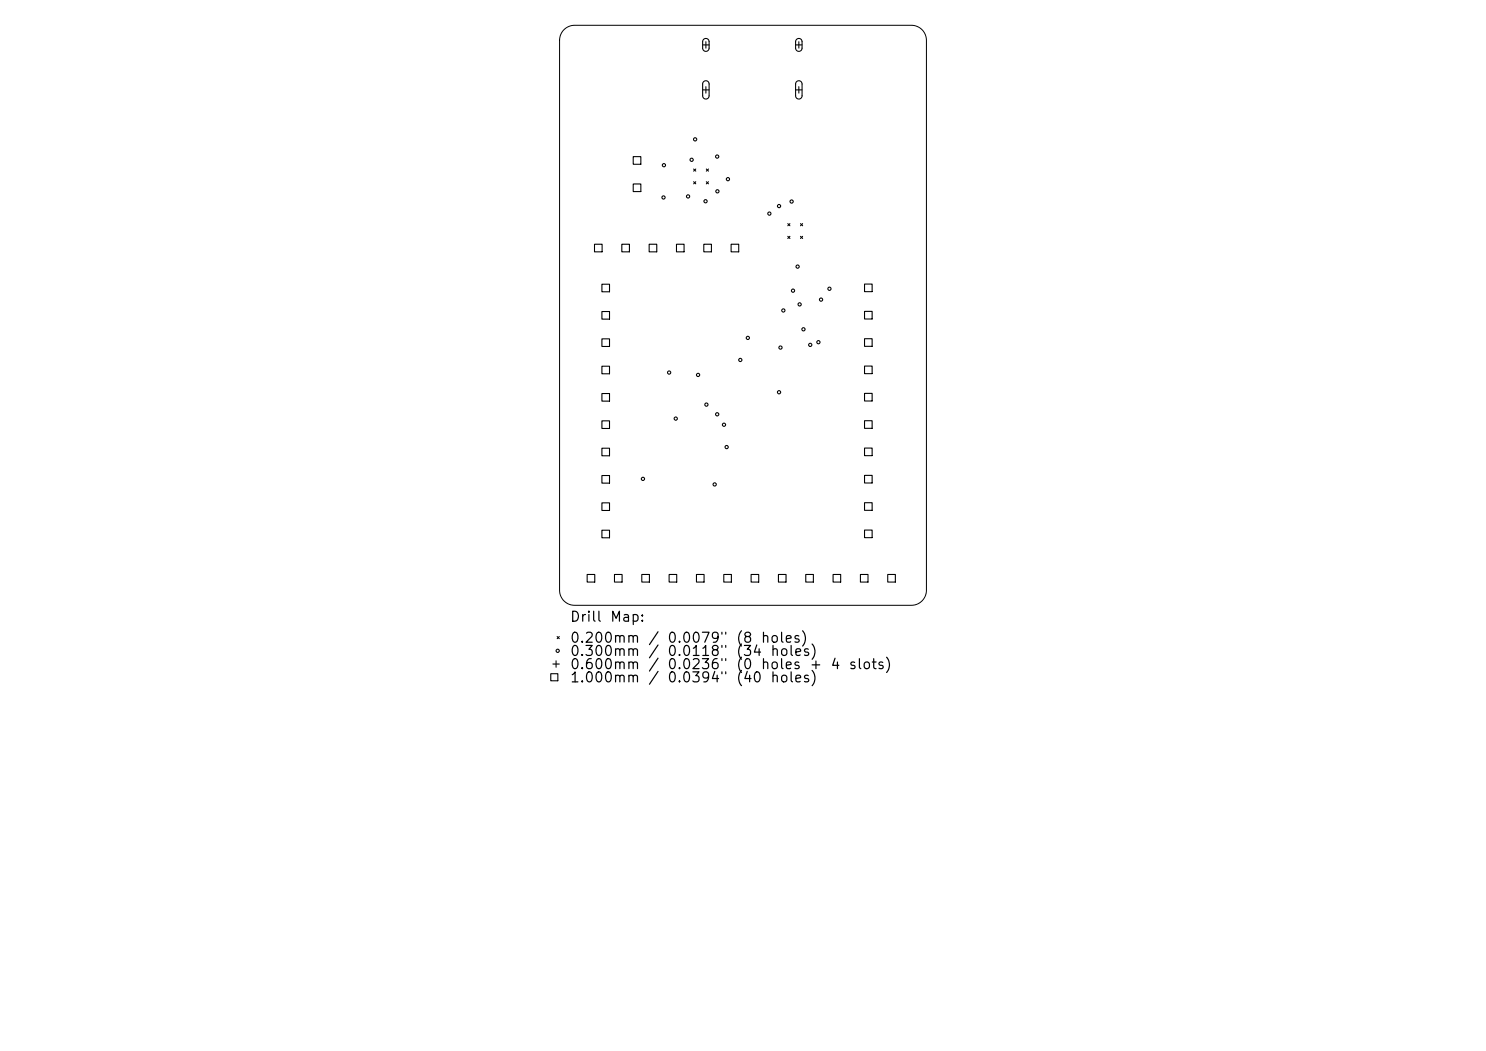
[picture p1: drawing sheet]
<svg xmlns="http://www.w3.org/2000/svg" width="297mm" height="210mm" viewBox="0 0 297 210" stroke-linecap="round" stroke-linejoin="round" font-family="sans-serif">
<defs><g id="words">
<g font-size="2">
<text x="113.8" y="124.7">Drill</text>
<text x="121.8" y="124.7">Map:</text>
<text x="113.8" y="128.9">0.200mm</text>
<text x="113.8" y="131.6">0.300mm</text>
<text x="129.4" y="128.9">/</text>
<text x="133.2" y="128.9">0.0079&quot;</text>
<text x="133.2" y="131.6">0.0118&quot;</text>
<text x="147" y="128.9">(8</text>
<text x="147" y="131.6">(34</text>
<text x="151.9" y="128.9">holes)</text>
<text x="113.8" y="134.2">0.600mm</text>
<text x="113.8" y="136.9">1.000mm</text>
<text x="129.4" y="136.9">/</text>
<text x="133.2" y="134.2">0.0236&quot;</text>
<text x="133.2" y="136.9">0.0394&quot;</text>
<text x="147" y="134.2">(0</text>
<text x="147" y="136.9">(40</text>
<text x="151.9" y="134.2">holes</text>
<text x="153.8" y="136.9">holes)</text>
<text x="161.6" y="134.2">+</text>
<text x="165.8" y="134.2">4</text>
<text x="169.5" y="134.2">slots)</text>
</g>
</g></defs>
<path d="M112.7 5.9a3 3 0 0 1 2.1-.8h67.4a3 3 0 0 1 3 3v109.8a3 3 0 0 1-3 3.1h-67.4a3 3 0 0 1-3-3.1v-109.8a3 3 0 0 1 .9-2.2z" fill="none" stroke="#000" stroke-width=".2"/>
<g fill="none" stroke="#000" stroke-width=".22">
<path d="M140.4 9h1.3M140.4 18h1.3M140.6 7.9a.65 .65 0 0 1 .7-.2 .65 .65 0 0 1 .4 .6v1.3a.65 .65 0 0 1-.6 .7 .65 .65 0 0 1-.7-.7v-1.3zM140.6 16.3a.65 .65 0 0 1 .7-.1 .65 .65 0 0 1 .4 .6v2.3a.65 .65 0 0 1-.6 .7 .65 .65 0 0 1-.7-.7v-2.4zM141.1 8.3v1.3M141.1 17.3v1.3M159 9h1.3M159 18h1.3M159.2 7.9a.64 .64 0 0 1 .7-.2 .64 .64 0 0 1 .4 .6v1.3a.65 .65 0 0 1-.6 .7 .65 .65 0 0 1-.7-.7v-1.3zM159.2 16.3a.64 .64 0 0 1 .7-.1 .64 .64 0 0 1 .4 .6v2.3a.65 .65 0 0 1-.6 .7 .65 .65 0 0 1-.7-.7v-2.4zM159.7 8.3v1.3M159.7 17.3v1.3"/>
<path d="M126.6 31.3h1.5v1.5h-1.5zM126.6 36.8h1.5v1.5h-1.5zM138.6 33.8l.5 .4M138.6 36.3l.5 .4M139.1 33.8l-.5 .4M139.1 36.3l-.5 .4M141.2 33.8l.4 .4M141.2 36.3l.4 .4M141.6 33.8l-.4 .4M141.6 36.3l-.4 .4M118.8 48.8h1.5v1.5h-1.5zM120.3 56.8h1.5v1.5h-1.5z"/>
<path d="M124.3 48.8h1.5v1.5h-1.5zM129.7 48.8h1.6v1.5h-1.6zM135.2 48.8h1.5v1.5h-1.5zM140.7 48.8h1.5v1.5h-1.5zM146.1 48.8h1.5v1.5h-1.5zM157.5 44.7l.4 .4M157.5 47.2l.4 .5M157.9 44.7l-.4 .4M157.9 47.2l-.4 .5M160 47.2l.4 .5M160 44.7l.4 .4M160.4 44.7l-.4 .4"/>
<path d="M160.4 47.2l-.4 .5M172.8 56.8h1.5v1.5h-1.5zM120.3 62.2h1.5v1.6h-1.5zM120.3 67.7h1.5v1.5h-1.5zM120.3 73.2h1.5v1.5h-1.5zM120.3 78.6h1.5v1.6h-1.5zM172.8 62.2h1.5v1.5h-1.5zM172.8 67.7h1.5v1.5h-1.5zM172.8 73.1h1.5v1.6h-1.5zM172.8 78.6h1.5v1.5h-1.5zM120.3 84.1h1.5v1.5h-1.5zM120.3 89.6h1.5v1.5h-1.5z"/>
<path d="M120.3 95h1.5v1.5h-1.5zM172.8 84.1h1.5v1.5h-1.5zM172.8 89.5h1.5v1.5h-1.5zM172.8 95h1.5v1.5h-1.5zM117.4 114.8h1.5v1.5h-1.5zM120.3 100.5h1.5v1.5h-1.5zM120.3 105.9h1.5v1.6h-1.5zM122.8 114.8h1.5v1.5h-1.5zM128.3 114.8h1.5v1.5h-1.5zM133.7 114.8h1.6v1.5h-1.6zM139.2 114.8h1.5v1.5h-1.5zM144.7 114.8h1.5v1.5h-1.5z"/>
<path d="M150.1 114.8h1.5v1.5h-1.5zM155.6 114.8h1.5v1.5h-1.5zM161 114.8h1.6v1.5h-1.6zM166.5 114.8h1.5v1.5h-1.5zM172 114.8h1.5v1.5h-1.5zM172.8 100.5h1.5v1.5h-1.5zM172.8 105.9h1.5v1.5h-1.5zM177.4 114.8h1.5v1.5h-1.5zM110.1 134.6h1.4v1.4h-1.4zM110.5 132.7h1.3M111.1 132v1.3M111.4 127.2l.4 .4"/>
<path d="M111.8 127.2l-.4 .4"/>
<circle cx="132.6" cy="39.5" r=".32"/>
<circle cx="132.7" cy="33" r=".32"/>
<circle cx="137.5" cy="39.2" r=".32"/>
<circle cx="138.2" cy="31.9" r=".32"/>
<circle cx="138.9" cy="27.8" r=".32"/>
<circle cx="143.3" cy="31.3" r=".32"/>
<circle cx="143.4" cy="38.2" r=".32"/>
<circle cx="145.5" cy="35.8" r=".32"/>
<circle cx="141" cy="40.2" r=".32"/>
<circle cx="153.8" cy="42.7" r=".32"/>
<circle cx="155.7" cy="41.2" r=".32"/>
<circle cx="158.2" cy="40.3" r=".32"/>
<circle cx="158.5" cy="58.1" r=".32"/>
<circle cx="159.4" cy="53.3" r=".32"/>
<circle cx="164.1" cy="59.9" r=".32"/>
<circle cx="165.8" cy="57.7" r=".32"/>
<circle cx="133.7" cy="74.4" r=".32"/>
<circle cx="139.5" cy="74.9" r=".32"/>
<circle cx="148" cy="71.9" r=".32"/>
<circle cx="149.5" cy="67.5" r=".32"/>
<circle cx="155.7" cy="78.4" r=".32"/>
<circle cx="156" cy="69.4" r=".32"/>
<circle cx="156.6" cy="62" r=".32"/>
<circle cx="159.8" cy="60.8" r=".32"/>
<circle cx="160.6" cy="65.8" r=".32"/>
<circle cx="161.9" cy="68.9" r=".32"/>
<circle cx="163.6" cy="68.4" r=".32"/>
<circle cx="128.5" cy="95.7" r=".32"/>
<circle cx="135.1" cy="83.6" r=".32"/>
<circle cx="141.2" cy="80.8" r=".32"/>
<circle cx="142.8" cy="96.8" r=".32"/>
<circle cx="143.3" cy="82.8" r=".32"/>
<circle cx="144.7" cy="84.9" r=".32"/>
<circle cx="145.2" cy="89.3" r=".32"/>
<circle cx="111.5" cy="130" r=".32"/>
</g>
<use href="#words"/>
</svg>
